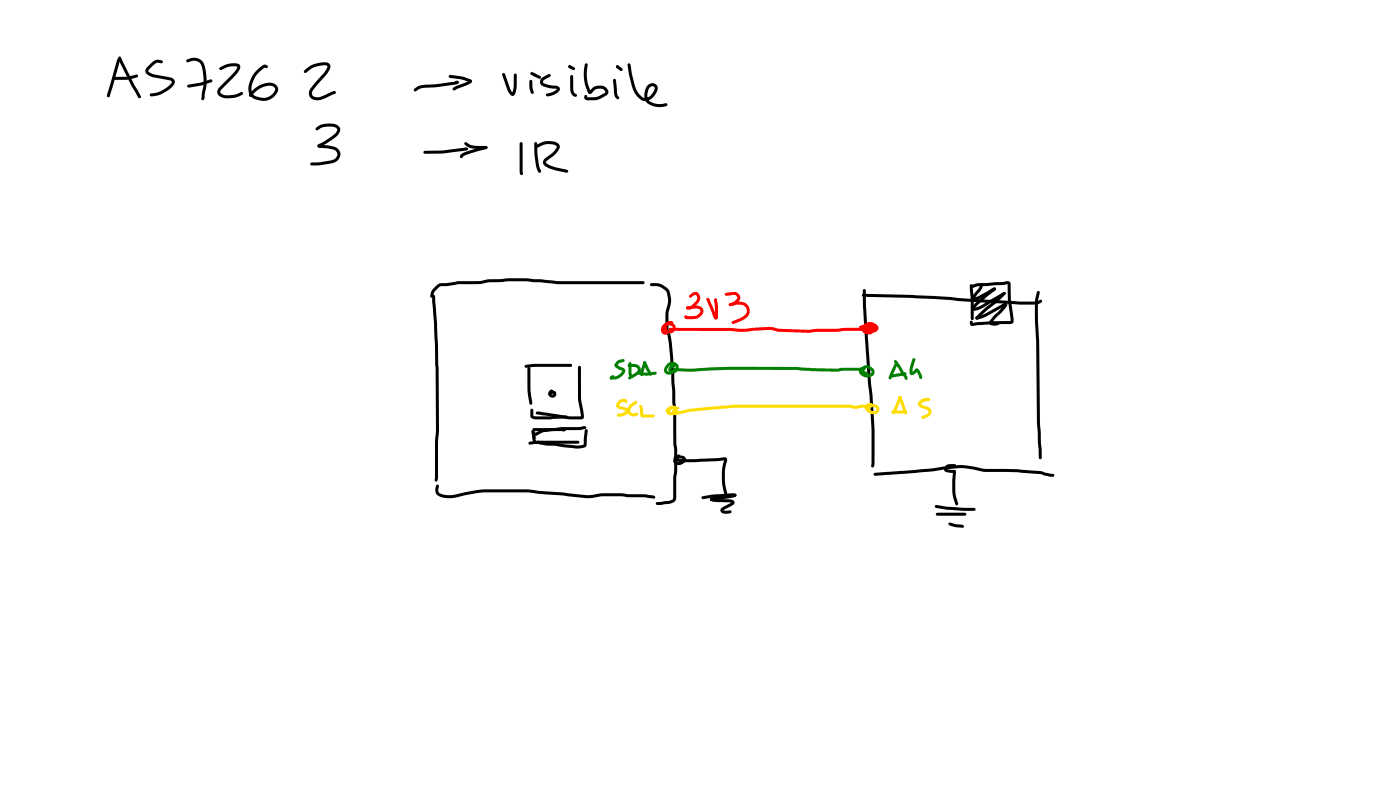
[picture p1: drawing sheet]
<svg xmlns="http://www.w3.org/2000/svg" width="337mm" height="190mm" viewBox="0 0 337 190" stroke-linecap="round" stroke-linejoin="round" font-family="sans-serif">
<g fill="#000">
<path d="M27.1 18.6l3.4-.2 2.3-.5 .4 .3a3.1 3.1 0 0 1-2.3 .9l-3.6 .1-.2-.1zM28.3 14.1h.5l.1 .4-2.5 8.6-.3 .3-.4-.4 .1-.5zM28.5 13.7l.2-.1 .4 .2 3.1 6.5 1.7 2.8-.1 .4-.3 .1-.3-.2-1.6-2.8-2.7-5.4-.5-1.2zM35.7 15.8l1.1-1 .8-.4 1.3 .1 .3 .4-.4 .3h-1.3l-1.7 1.5a.34 .34 0 0 0 .1 .6l1 .5 4.2 .8a1.15 1.15 0 0 1 .9 .9 1.15 1.15 0 0 1-.5 1.2 6.7 6.7 0 0 1-5.4 2.4v-.6a7.4 7.4 0 0 0 5.2-2.6v-.3l-.4-.3-4.7-1a1.3 1.3 0 0 1-1.1-1.7zM44.8 14.4l1-.4a2.69 2.69 0 0 1 3.6 2.5 13.1 13.1 0 0 1-.2 6.3 1.04 1.04 0 0 1-.5 1.3l-.3-.4 .1-.9a12.3 12.3 0 0 0-.3-7.4 1.95 1.95 0 0 0-2.1-.7l-1 .3-.2-.1zM52.7 16.3l1.3-.7a3.8 3.8 0 0 1 3.7 0v.9a6.3 6.3 0 0 1-1.8 2.3l-2.7 2.7a.73 .73 0 0 0-.2 .9 .73 .73 0 0 0 .8 .4h.1a6.4 6.4 0 0 0 4.2-.7l.2 .1 .1 .4a6.2 6.2 0 0 1-4.7 .9 1.46 1.46 0 0 1-1.4-.9 1.46 1.46 0 0 1 .4-1.6l.5-.5a18.5 18.5 0 0 0 3.7-4l.1-.5-1.2-.1-1.2 .3-1.5 .7-.3-.2zM61.4 17.2l1.7-1.5a.81 .81 0 0 1 1.3 .3l-.4 .4-.3-.2a6.1 6.1 0 0 0-3.2 5.8 1.7 1.7 0 0 0 1.5 1.3 2.9 2.9 0 0 0 4.1-2 1.54 1.54 0 0 0-2-.6 5.9 5.9 0 0 0-3.6 2.4l-.3 .2-.4-.4a5.4 5.4 0 0 1 6.2-2.8 1.53 1.53 0 0 1 .4 2.6 4.1 4.1 0 0 1-6.4 0 4.3 4.3 0 0 1 .5-4.1zM73.2 16.9l.9-.8a5.8 5.8 0 0 1 4.9-.9l.4 .7-.3 1.1-3.8 4.6a1.09 1.09 0 0 0-.1 1.4 1.09 1.09 0 0 0 1.3 .4l3.5-1.4h.7l.1 .2-.3 .4-3.1 1.3a2.17 2.17 0 0 1-3.1-1v-.8l.3-.7 3.2-3.9 .8-1.1a.39 .39 0 0 0 .1-.5 .39 .39 0 0 0-.4-.2l-2.7 .4-2.2 1.5-.4-.4zM108 18.1l.3-.1 3 .4 1.9 .7 .3 .4-.4 .4-1.9-.8-3-.4-.4-.3zM109.6 19.5l.3-.1 .3 .2v.4l-.3 .2-.3-.2zM108.9 21.1l.8-.5 3.1-1.1 .3-.4a.56 .56 0 0 1 .3 .7 .56 .56 0 0 1-.6 .4l-3.7 1.6-.3-.4zM120.8 17.6l.3-.1 .3 .3 1.2 3.4 .7 1.1-.2 .1 .4-1.7v-2.7l.4-.4 .2 .2v3.8a1.42 1.42 0 0 1-.9 1.5l-.6-.5-.6-.9-1.3-3.7z"/>
<path d="M127.4 19.3l.2-.1 .4 .3v1.7l.3 1-.3 .4-.4-.3-.3-1zM130.2 18.8l1.7-1 .4 .1 .1 .2-.2 .3-1.6 1a.42 .42 0 0 0 .3 .7l2.1 .5a1.1 1.1 0 0 1 1.6 1 3.5 3.5 0 0 1-3.3 1.5v-.6l.4-.1a3 3 0 0 0 2.2-1h-.1a7.1 7.1 0 0 1-3.8-1.1l-.2-.8zM137.2 18.1l.2-.1 .4 .4v3a1.2 1.2 0 0 0 .8 1.3v.5h-.4l-.6-.3-.4-.7-.1-.8zM140.7 15.3h.5l.1 .3a10.4 10.4 0 0 0 0 4.6l.7 1.8-.3-.1 .6-.7a2.36 2.36 0 0 1 4 .8l-.4 .8-1.9 1-1 .3h-1.7a.7 .7 0 0 1-.8-.5 .7 .7 0 0 1 .3-.8l.3 .1 .1 .5 2.1-.1 .7-.2 1.4-.8 .1-.2a1.52 1.52 0 0 0-2.1-.7l-1 .8a.62 .62 0 0 1-.7 .4 .62 .62 0 0 1-.5-.6l-.7-2.2a10 10 0 0 1 .2-4.5zM147.5 19l.2-.1 .4 .4 .3 3.2 .5 1a.55 .55 0 0 1-.6 .3 .55 .55 0 0 1-.4-.5l-.3-1.1zM151 15.3l.2-.1 .4 .3 .9 4.6a4.4 4.4 0 0 0 2.3 3.4 2.53 2.53 0 0 0 2.5-2.6 .85 .85 0 0 0-1.4 .5l-.3 1.1a1.8 1.8 0 0 0 1.7 2.3l1.3 .2 1.5-.2 .3 .1v.5a4.2 4.2 0 0 1-5.4-1.4 3.6 3.6 0 0 1 1-3.7 1.36 1.36 0 0 1 1.8 .1 1.36 1.36 0 0 1 0 1.9 2.71 2.71 0 0 1-3.8 1.6l-1.2-1.2a12.6 12.6 0 0 1-1.6-5l-.3-2.1zM45.1 20.5l3.3-.7 2.3-.7 .3 .1 .1 .2-.3 .4-2.6 .8-2.9 .5-.2-.1zM76 30.7a5.5 5.5 0 0 1 4.9-.7 1.42 1.42 0 0 1 .3 2.5l-3.1 2.2-1.2 .6 .1-.3-.1 .3-.2 .2a.51 .51 0 0 1-.3-.7 .51 .51 0 0 1 .5-.3 9.2 9.2 0 0 0 4.1-3.1l.1-.3a1.48 1.48 0 0 0-1.6-.7h-.8a3.8 3.8 0 0 0-2.5 .9l-.4-.3zM76.4 34.8l.3-.1 3.2 .4a2.13 2.13 0 0 1 1.9 1.5 2.17 2.17 0 0 1-1.5 2.5 17.5 17.5 0 0 1-5.4 .7l-.4-.4 .4-.4a16.7 16.7 0 0 0 5.1-.6 1.26 1.26 0 0 0 1.1-1.2 1.26 1.26 0 0 0-1-1.3l-2.8-.4a.62 .62 0 0 1-.7 0 .62 .62 0 0 1-.2-.7zM99.6 21.3a4.1 4.1 0 0 1 3.1-1l2.7-.2 4.3-.6-.1 .1 .3-.2 .4 .4-.2 .3-.6 .2-4.9 .7-2.4 .1a3.7 3.7 0 0 0-2.4 .9l-.4-.4zM101.9 36.3l4.7-.2 5.6-.7 .3 .4-.3 .3-6 .8h-4.1l-.2-.1zM111.7 34.2h.5a5 5 0 0 0 4 .9l.9 .1v.5l-2.7 .1a3.3 3.3 0 0 1-2.8-1.3z"/>
<path d="M110.8 37.1l.2-.2a17.2 17.2 0 0 1 5.6-1.8l.5 .1 .1 .2-.2 .4-.5 .1a16.5 16.5 0 0 0-5.1 1.6l-.3 .4h-.5l-.1-.3zM125 34.2l.3-.1 .3 .4v7.5a.62 .62 0 0 1-.6-.2 .62 .62 0 0 1-.1-.7zM128.7 35l1.5-.8a3.9 3.9 0 0 1 4.2 .5l.1 .1a1.98 1.98 0 0 1-.9 2.2l-2.2 1.7a.34 .34 0 0 0 .1 .6l.1 .1a11.6 11.6 0 0 0 4.7 1.4l.3 .3-.1 .3-.3 .1a12.3 12.3 0 0 1-4.9-1.4 1.13 1.13 0 0 1-.8-1 1.13 1.13 0 0 1 .5-1l1.1-.8a2.75 2.75 0 0 0 1.7-2.2l-.1-.1a3.5 3.5 0 0 0-3.2-.1l-1.5 .6-.2-.1zM128.5 34.2l.3-.1 .3 .4 .1 2.2 .3 2.5 .6 1.9a.53 .53 0 0 1-.7 .2 .53 .53 0 0 1-.3-.6l-.6-3.5zM104.7 68.8l.6-.6 .6-.2h1.5l2.7-.5h1.9a11.4 11.4 0 0 0 5-.3l5.2-.4 4.4 .1 7.4 .6h20.6l.4 .4-.4 .4h-20.1l-7.9-.7h-4.4l-5.1 .3a12 12 0 0 1-5.1 .4h-1.9l-2.7 .4-1.6 .1-1.3 1.2-.4 1.2-.3 .3-.4-.3 .2-1.1zM104 70.9l.2-.1 .4 .4 .7 11.9 .2 20.2-.2 2.9v8.6a.79 .79 0 0 1-.5 .9l-.3-.4 .1-9.1 .2-2.9-.1-15.1-.4-10.5-.4-5.3zM156.3 68.1l1.4-.1a3.4 3.4 0 0 1 3.4 2.5 7.4 7.4 0 0 1-.4 4.7v.3a9.7 9.7 0 0 0 .4 4.7l.4 2 .4 4 .4 10.6 .3 1.4v8.5l.2 1.7-.2 11.3-.3 .7-.7 .4-3.6 .5-.3-.1v-.5l3.3-.4 .6-.3 .2-.4 .3-9.7v-2l-.2-1.2-.1-8.5-.2-1.4-.5-10.5-.5-4.7a16.5 16.5 0 0 1 0-9.2l-.3-2.1-.3-.5-1.5-.9-2.2-.3zM207.3 70.7l11.9 .1 26 1.7 3.6-.1 1.4-.4 .2 .1a.76 .76 0 0 1-.8 .9l-4.5 .2-11.3-.7-9.1-.7-17.2-.5-.3-.4zM207.5 69.5l.3-.1 .3 .4 .3 8.1 1.2 15.6a128.4 128.4 0 0 1 .6 18.2l-.2 .5h-.5v-.9a127.9 127.9 0 0 0-.7-18.3l-.9-11.4a84.2 84.2 0 0 1-.4-12.1zM233.4 68.6l.2-.1a7.6 7.6 0 0 1 4-.5l3.8-.3a.95 .95 0 0 1 1.1-.1 .95 .95 0 0 1 .5 1 40.7 40.7 0 0 0 .7 8.1 .81 .81 0 0 1-.2 .9 .81 .81 0 0 1-.8 .2l-4.4 .1-4.3 .4a.7 .7 0 0 1-.8-.4 .7 .7 0 0 1 .3-.9l.2 .1 .2 .6-.2-.1 1.3-.2 3.3-.2 4.7-.1-.1 .1v-.6a39.2 39.2 0 0 1-.7-8.3l-4.9 .4a6.3 6.3 0 0 0-3.5 .5l-.3-.1zM233.2 68.4l.3-.2 .3 .4 .3 3.1v4.9l-.4 .3-.3-.3zM233.6 74h.4a7 7 0 0 0 3.2-1.4l4-2.4h.5l.1 .3-.2 .3-3 1.8a10.4 10.4 0 0 1-4.5 2.1l-.5-.1z"/>
<path d="M234.6 76.2l2-.7 4.6-2.6a.5 .5 0 0 1 .6-.1 .5 .5 0 0 1 .2 .6l-.4 .1h.1l-5.7 3-1.2 .3-.3-.4zM235.8 68.1h.5l.1 .3a4.2 4.2 0 0 1-1.3 2.1l-.9 1.3-.2-.4h.2a8 8 0 0 0 3.3-1.5l1-.7a.48 .48 0 0 1 .6-.1 .48 .48 0 0 1 .2 .6l-1.5 .9a8.1 8.1 0 0 1-3.7 1.6 .52 .52 0 0 1-.6-.3 .52 .52 0 0 1 .1-.6l1.6-2zM234.4 72.9l4.5-3.8 .4 .1v.5l-2.1 1.7-2.3 2-1.1 1.2-.2-.1-.1-.3zM235 75.7l2-1.9 2.4-1.8 1.8-1.8h.5v.5l-1.8 1.8-2.5 1.9-2.6 2.4-.2-.2-.1-.3zM241.5 72.9l.3-.1a.55 .55 0 0 1 .4 .5 .55 .55 0 0 1-.3 .5l-2.6 2.6-.8 1.2-.1-.2 .8 .1 .7-.1a.44 .44 0 0 1 .2 .5 .44 .44 0 0 1-.5 .3h-.4a1 1 0 0 1-1.4-.9l1-1.3 1.5-1.5 1.1-1.3v.1zM249.4 70h.5l.1 .2-.5 2.2v3l.3 6.6 .2 19.7 .4 6.2v2.1l-.3 .3-.4-.3-.4-8.3-.2-19.7-.3-4.9a18.4 18.4 0 0 1 .5-6.9zM126.2 87.8l2.1-.4h8.9l.4 .4-.4 .3h-8.4l-2.4 .3-.2-.1zM126.9 88.2l.2-.1 .4 .4v5.1l.5 3.3-.4 .3-.4-.3-.4-2.9zM127.6 98.3h.5l.1 .2v1.4l4 .1 3.9-.2 .4 .4-.3 .3-4 .2h-3.9l-.5-.2-.3-.4zM132.1 93.8a.46 .46 0 0 1 .8-.1 .46 .46 0 0 1-.1 .7l-.4-.2 .3 .1-.2 .3 .4 .2 .1-.2h-.7a.6 .6 0 0 1 .2-.7 .6 .6 0 0 1 .6 0 .92 .92 0 0 1 .2 1.5 .92 .92 0 0 1-1.5-.5v-.5zM139 88l.3-.1 .4 .3v7.5l.7 3.9a.81 .81 0 0 1-.2 1 .81 .81 0 0 1-.9 .2 22.6 22.6 0 0 1-6.6-.7l-3.6-.5-.3-.4 .1-.2 .7-.1 3.2 .5a22 22 0 0 0 7 .6l-.2 .2-.7-4.5zM104.9 116.5h.5v.9a1.14 1.14 0 0 0 1.3 1.4l2.2 .1 5.5-1.1a108.6 108.6 0 0 1 14.4 0l12.6 1.2a29.7 29.7 0 0 1 9.6-.3h3.9l1.3 .2a1.13 1.13 0 0 1 1.3 .5l-.3 .4-2.3-.3-3.9-.1a31.5 31.5 0 0 0-9.5 .3l-10.2-.9a97 97 0 0 0-15.3-.5l-4.2 .7a10.7 10.7 0 0 1-4.8 .6 2.18 2.18 0 0 1-2.3-1.5v-.9z"/>
<path d="M127.1 106.2l2-.3h9.8l.4 .3-.4 .4h-9.8l-1.7 .2-.3-.1zM128.1 102.9l7.5-.1 .4 .4-.4 .4h-7.3l-.4-.4zM127.8 103.4l.3-.1 .3 .3 .4 1.6-.4 .3-.4-.4-.3-1.4zM128.6 104l1.7-.8 1.1-.2a34.6 34.6 0 0 1 8-.4l1.1-.2 .3 .1v.5l-.3 .1a11.3 11.3 0 0 1-4.2 .2l-5.6 .5-1.9 .9-.4-.3zM128.1 103.6l.2-.1 .4 .4v1.7a.64 .64 0 0 1-.2 1l-.2-.1-.3-.9zM135.4 103l.2-.2 .3 .2v.5l-.3 .1-.2-.2zM135.1 103.1l.5-.2 .4 .3-.1 .3-.5 .2-.2-.1zM128.9 106.1l.7-.2a11.4 11.4 0 0 0 4 .5l5.1 .6 1.6-.2 .3-3.4 .3-.3 .4 .3-.3 3.7a2.87 2.87 0 0 1-2.9 .6l-4.1-.5a14.4 14.4 0 0 1-4.6-.6h-.5zM162.1 109.6a2.32 2.32 0 0 1 2.8 .5 1.57 1.57 0 0 1-1.3 1.6 1.57 1.57 0 0 1-1.8-1l.3-.6 .8-.8h.5v.5l-.7 .7a.46 .46 0 0 0 .2 .5 .46 .46 0 0 0 .6-.1l.7-.6-1.6-.1v-.2l1.1 .3h2.7l7.5-.4a.7 .7 0 0 1 .8 .1 .7 .7 0 0 1 0 .9 12.7 12.7 0 0 0 .1 7.5l-.1 .4h-.5a12.4 12.4 0 0 1-.2-8.1l.1-.3 .1 .2-1.4 .2-5.4 .2a11.9 11.9 0 0 1-4.8-.2 .7 .7 0 0 1-.6-.4 .7 .7 0 0 1 .1-.8zM168.7 119.3l2.5-.5 4.8-.3 .7 .1 .4 .4-.4 .3-.4-.3 .2 .2-4.8 .3-2.7 .4-.3-.1zM170.8 119.7l4.9 .3a.76 .76 0 0 1 .9 .6 .76 .76 0 0 1-.7 .9l-2 1 .5 .2 1.1-.1 .4 .3a1.77 1.77 0 0 1-2 .5 .82 .82 0 0 1-.7-.9 .82 .82 0 0 1 .7-.8l2-1.1v.2l-3.7-.2a1.6 1.6 0 0 1-1.5-.5zM170.8 119.6l.7-.2 5-.7-.1 .1 .3-.2 .4 .4-.2 .3-.5 .2-5.2 .7 .2-.1-.4 .2-.3-.3z"/>
<path d="M210.1 113.7l13.9-1.2 3.5-.5 3.1-.3 3.3 .3a16.4 16.4 0 0 0 6.5 .7 18.1 18.1 0 0 1 5.1 .1l4.7 .4 1.2 .4 1.7 .2 .4 .4-.4 .3h-.6l-2.5-.6-4.5-.3a17.2 17.2 0 0 0-5.1-.2 16.9 16.9 0 0 1-6.7-.6l-3-.4-3.1 .3-3.5 .6-13.7 1-.3-.1zM227.4 111.8l1-.3 1.4 .1v.5l-1.8 .2-.4 .4 1.2 .2a.58 .58 0 0 1 .6 0 .58 .58 0 0 1 .3 .6l-1.3 .1a1.12 1.12 0 0 1-1.5-1.1zM229.2 113a.55 .55 0 0 1 .6 .2 .55 .55 0 0 1 0 .6 13.4 13.4 0 0 0 .5 7.2l-.1 .3-.2 .1-.4-.3a11.9 11.9 0 0 1-.7-5.6zM224.8 121.4l.3-.1 2.4 .4 4 .3h2.7l.3 .4-.3 .3-6.4-.2-2.8-.5-.3-.3zM225 123.3l7-.1 .3 .3-.3 .4h-6.7l-.3-.1zM228.1 125.6l.3-.1 1.3 .4 1.8 .2 .2 .4a.46 .46 0 0 1-.7 .3l-1.5-.2-1.3-.4-.2-.3z"/>
<circle cx="109.8" cy="19.7" r=".38"/>
<circle cx="116.8" cy="35.4" r=".36"/>
<circle cx="129.7" cy="41.1" r=".36"/>
<circle cx="129.7" cy="41.1" r=".38"/>
<circle cx="233.8" cy="74.3" r=".37"/>
<circle cx="234.9" cy="76.4" r=".36"/>
</g>
<g fill="#000">
<path d="M128 17.3l.9 .5-.1 .5h-.4l-.7-.3z" fill-rule="evenodd"/>
<path d="M128.3 17.8l.4-.1 1.2 .6 .2 .3-.1 .2-.5 .1-1.1-.6-.2-.3z" fill-rule="evenodd"/>
<path d="M136.7 15.8l.4-.1 1 .5 .2 .3-.2 .2-.4 .1-.9-.5-.2-.3z" fill-rule="evenodd"/>
<path d="M148.2 15.8l.4-.1 1 .7 .1 .3-.1 .3h-.5l-.9-.7-.2-.3z" fill-rule="evenodd"/>
<circle cx="127.8" cy="17.7" r=".36"/>
<circle cx="137" cy="16" r=".36"/>
<circle cx="148.4" cy="16" r=".36"/>
</g>
<g fill="#f00">
<path d="M159.5 77.8a1.76 1.76 0 0 1 2.9 1 1.5 1.5 0 0 1-2.4 1 1.5 1.5 0 0 1 .6-2.6h.1a1.05 1.05 0 0 1 1.2 .3l-.1 .2-.9 .2-.5 .4-.1 .7 .4 .4a.81 .81 0 0 0 1-.8v-.1a1.27 1.27 0 0 0-1.3-.3h-.1a1.06 1.06 0 0 0-.6 1.3l.8 .3a.59 .59 0 0 1-.4 .7 .59 .59 0 0 1-.7-.3 1.53 1.53 0 0 1 .1-2.4z"/>
<path d="M165.7 70.9l.6-.4a1.36 1.36 0 0 1 1.8 .2 1.36 1.36 0 0 1-.1 1.8l-1.6 1.7-.6 .1-.8-.1v-.5l1.1-.2 1.1-1a1.09 1.09 0 0 0 .2-1.6h-.4l-1.1 .6-.3-.3z"/>
<path d="M165 73.7l.5-.1a3.8 3.8 0 0 1 3.2 .2 1.52 1.52 0 0 1-.7 2.5l-1.2 .4h-1.6a.51 .51 0 0 1-.6-.3 .51 .51 0 0 1 .3-.7l.2 .1 .1 .4-.1-.3h1.7a1.8 1.8 0 0 0 1.6-1.1 .66 .66 0 0 0-.9-.7l-2.3 .2-.2-.1z"/>
<path d="M169.9 71.6l.2-.1 .4 .2 1.6 4 .3 .5v.4l-.5 .1-.4-.5-1.7-4.2z"/>
<path d="M171.8 71.7h.5l.2 1.3a6.8 6.8 0 0 1 0 3.6l-.4 .1-.3-.3 .1-.3z"/>
<path d="M174.3 70.5l2-.4a1.45 1.45 0 0 1 1.6 1 1.45 1.45 0 0 1-.8 1.8l-1.6 .7-.2-.1-.1-.5a3.1 3.1 0 0 0 2-1.4v-.4l-.5-.3-2.1 .2-.3-.1z"/>
<path d="M175.3 73l1.5-.5a2.57 2.57 0 0 1 3.4 1.6 2.22 2.22 0 0 1-1.3 2.6l-2.4 1.1-.5-.1-.1-.2 .2-.4 2.4-1a1.51 1.51 0 0 0 .9-2.1 1.95 1.95 0 0 0-2.5-.8l-1.4 .4-.2-.1z"/>
<path d="M160.8 78.9l14.7-.1 3.2 .2 6.3-.5 2.3 .5 7 .2 1.6-.2h5.3l1.9-.2h6.2l.9-.3v.4l-.8-.3-.7 .2a1.03 1.03 0 0 0 1.3 .4l.3-.2 .1-.3a1.54 1.54 0 0 0-2.6 .3 .94 .94 0 0 0 1.2 .6h.2v-.3l-.3-.4h-2.3a.69 .69 0 0 1 .2-.7 .69 .69 0 0 1 .7-.1 1.92 1.92 0 0 1 2.2 .7 1.04 1.04 0 0 1 0 1.3 1.04 1.04 0 0 1-1.3 .2 1.4 1.4 0 0 1-1.3-1.3 1.4 1.4 0 0 1 1.2-1.5 2.12 2.12 0 0 1 2.9 1.4 1.65 1.65 0 0 1-1.7 1.1 1.65 1.65 0 0 1-1.5-1.4 1.49 1.49 0 0 1 1.8-.6l.7 .3a.56 .56 0 0 1 .3 .6 .56 .56 0 0 1-.6 .4l-.9 .2-13 .2-2.1 .2-7-.2-2.2-.4-3.9 .2a16.4 16.4 0 0 1-5.6 0h-14.5l-.3-.4z"/>
<circle cx="172.1" cy="76.4" r=".36"/>
</g>
<g fill="#008000">
<path d="M160.4 87.4a1.5 1.5 0 0 1 2.1-.2 1.5 1.5 0 0 1 .3 2.1 1.13 1.13 0 0 1-1.9 .1 1.13 1.13 0 0 1 .5-1.8 .47 .47 0 0 1 .7 .1 .47 .47 0 0 1-.1 .7l-.4-.2h.2l-.4 .7 .5 .1 .4-.4a.82 .82 0 0 0-.4-1 .82 .82 0 0 0-1.1 .4l-.4 .8 .2 .4h.6l.6-.4v.3l-.1-.3 .4-.4 .3 .2a.92 .92 0 0 1-.9 1.3 1.27 1.27 0 0 1-1.7-.4 1.27 1.27 0 0 1 .3-1.8z"/>
<path d="M161.8 88.6l.3-.2 4.1 .2 9.3-.5 16.1 .1 3.7 .2 5.9 .2 1.1-.3h5.3l-.3 .2 .2 .4-.3 .1v.2a1.46 1.46 0 0 0 2.3 .4l-.1-.6-.9-.5h-.5l-.4 .4v.1l.9 .4a.52 .52 0 0 1-.3 .6 .52 .52 0 0 1-.6-.2 1.05 1.05 0 0 1-.7-1.2 1.05 1.05 0 0 1 1-.8 1.86 1.86 0 0 1 2.3 2 2.04 2.04 0 0 1-2.1 .9 2.04 2.04 0 0 1-1.6-1.6 .79 .79 0 0 1 .6-.9 .79 .79 0 0 1 .9 .6l-.4 .3h-5.2l-1.2 .2-6-.1-3.6-.3-16-.1-10.2 .5-3.3-.2-.3-.1z"/>
<circle cx="162.1" cy="88.8" r=".37"/>
</g>
<g fill="#fd0">
<path d="M160.4 98a1.32 1.32 0 0 1 1.6-.5 1.32 1.32 0 0 1 .8 1.5 1.53 1.53 0 0 1-2.5 .2 1.52 1.52 0 0 1 .7-1.4 1.52 1.52 0 0 1 1.7 0 .84 .84 0 0 1 0 1 .84 .84 0 0 1-1 .3l-.1-.5 .4-.5 .9-.4 .4 .4-.2 .3-.8 .4-.3-.2v-.4a1.05 1.05 0 0 0-1 .8l.9-.1 .3-.5-.7-.2-.7 .5a1.44 1.44 0 0 0 1.5 .3l3.5-.8 2.7-.3a115.7 115.7 0 0 1 14.8-.7h20.8l1.8 .3 1.1-.3h2.3v.4h-.4l-.3 .3a1.55 1.55 0 0 0 1.9 .8l.2-.3a.96 .96 0 0 0-1.4-.6l-.1 .7a.66 .66 0 0 1-.7-.4 .66 .66 0 0 1 .3-.8 1.51 1.51 0 0 1 1.9-.1 1.51 1.51 0 0 1 .5 1.8 2.03 2.03 0 0 1-3.3-1.3 1.06 1.06 0 0 1 .9-.8 1.06 1.06 0 0 1 1.1 .6l-.5 .4-2.4 .1a4.5 4.5 0 0 1-2.9 0h-27.7l-5.5 .4a37 37 0 0 0-8.2 1.2 1.93 1.93 0 0 1-2.7-.9z"/>
<path d="M148.7 96.4a1.37 1.37 0 0 1 2.2 0l-.4 .4-.3-.2a1.1 1.1 0 0 0-1.4 .7l.2 .2 1.8 .5a.95 .95 0 0 1 .3 1 .95 .95 0 0 1-.8 .7l-1.5 .4 .2-.2-.4 .3-.2-.1-.1-.4a1.06 1.06 0 0 1 1.2-.4l.6-.3 .4-.4 .1 .1-1.6-.4a1.02 1.02 0 0 1-.9-.8 1.02 1.02 0 0 1 .6-1.1z"/>
<path d="M151.3 97.3l1.3-.9h.5l.1 .3-.1 .3-1.4 1-.2 .9a.96 .96 0 0 0 1.2 .3l.4-.1 .2 .1a.73 .73 0 0 1-.9 .8 1.45 1.45 0 0 1-1.6-1.6z"/>
<path d="M153.8 97.3l.2-.1 .4 .3 .2 1.3v.9l-.1-.1h2.6l.3 .3-.3 .4-2.9-.1a2.19 2.19 0 0 1-.4-1.8l-.1-.8z"/>
</g>
<g fill="#008000">
<path d="M148.3 86.8l.7-.4 1.1-.1v.5l-1.2 .4-.6 .7 .1-.3 1.4 .8a.94 .94 0 0 1 .5 .8 .94 .94 0 0 1-.5 .9l-.6 .5-1 .5-1.2 .1-.4-.2 .1-.5 1.6-.2 1.2-1 .1-.2-1.3-.6a.82 .82 0 0 1-.5-1.1z"/>
<path d="M146.7 90.5l.5-.3h.4a.57 .57 0 0 1-.4 .8l-.3 .1-.2-.1-.1-.2z"/>
<path d="M151.2 87l.2-.1 .4 .4v3.1a.59 .59 0 0 1-.6-.2 .59 .59 0 0 1-.1-.6z"/>
<path d="M151 87.5l1.3-.1a1.41 1.41 0 0 1 1.6 .8 1.41 1.41 0 0 1-.4 1.7l-2 1.2h-.4l-.1-.3 .1-.3 1.9-1.2 .3-.5-.4-.6-1.9-.2z"/>
<path d="M154.7 87h.5l.1 .4-.7 2.6-.3 .4a.94 .94 0 0 1-.3-1.4z"/>
<path d="M154.7 86.8l.3-.1 .3 .2 1 2.2a.88 .88 0 0 1 .3 1l-.4 .1-.8-1.2-.8-1.8z"/>
<path d="M153.3 89.4l.3-.1a8.3 8.3 0 0 0 3.9 0l.3 .1v.5a2.84 2.84 0 0 1-2 .3l-2.3-.2-.3-.4z"/>
<path d="M215.3 87h.4l.1 .4-1.5 3.5-.3 .3-.3-.1v-.6z"/>
<path d="M215 86.6l.3-.1 .2 .1 2.6 3.8a.47 .47 0 0 1 0 .6 .47 .47 0 0 1-.5 .2l-2.6-4.2z"/>
<path d="M214 90.1l3.5-.7 .3 .1 .2 .3-.3 .3-3.3 .6-.3-.1z"/>
<path d="M219.5 86.1h.4l.2 .3-.7 2v1.1l-.2-.1 .7-.5a.53 .53 0 0 1 .5-.4 .53 .53 0 0 1 .5 .3l.7 1.2a.68 .68 0 0 1-.3 1.1l-.2-.1-.8-1.8 .3-.1a1.36 1.36 0 0 1-1.8 .8l-.1-1.4z"/>
<circle cx="146.9" cy="90.8" r=".36"/>
</g>
<g fill="#fd0">
<path d="M216.2 95.2h.5l.1 .4-1.6 3.6-.3 .3-.3-.1v-.4z"/>
<path d="M215.9 95.2l.3-.1a6.3 6.3 0 0 1 1.5 3.1l.4 1-.4 .4-.3-.3-1-2.6-.5-1z"/>
<path d="M214.3 98.7l3.4-.2 .4 .4-.1 .2-.6 .2-2.8 .1-.3-.2z"/>
<path d="M221.5 96l1.8-.4 .3 .4-.3 .3-1.5 .2-.3-.1z"/>
<path d="M220.8 96.5l1.3-.8h1.4v.5l-1.2 .2-.9 .6 .3 .3 1 .3a1.31 1.31 0 0 1 1.2 1.2 1.31 1.31 0 0 1-.9 1.4l-1.1 .4-.4-.1v-.4l1.3-.6 .4-.6-.3-.4-1.3-.5a1.05 1.05 0 0 1-.8-1.5z"/>
</g>
</svg>
